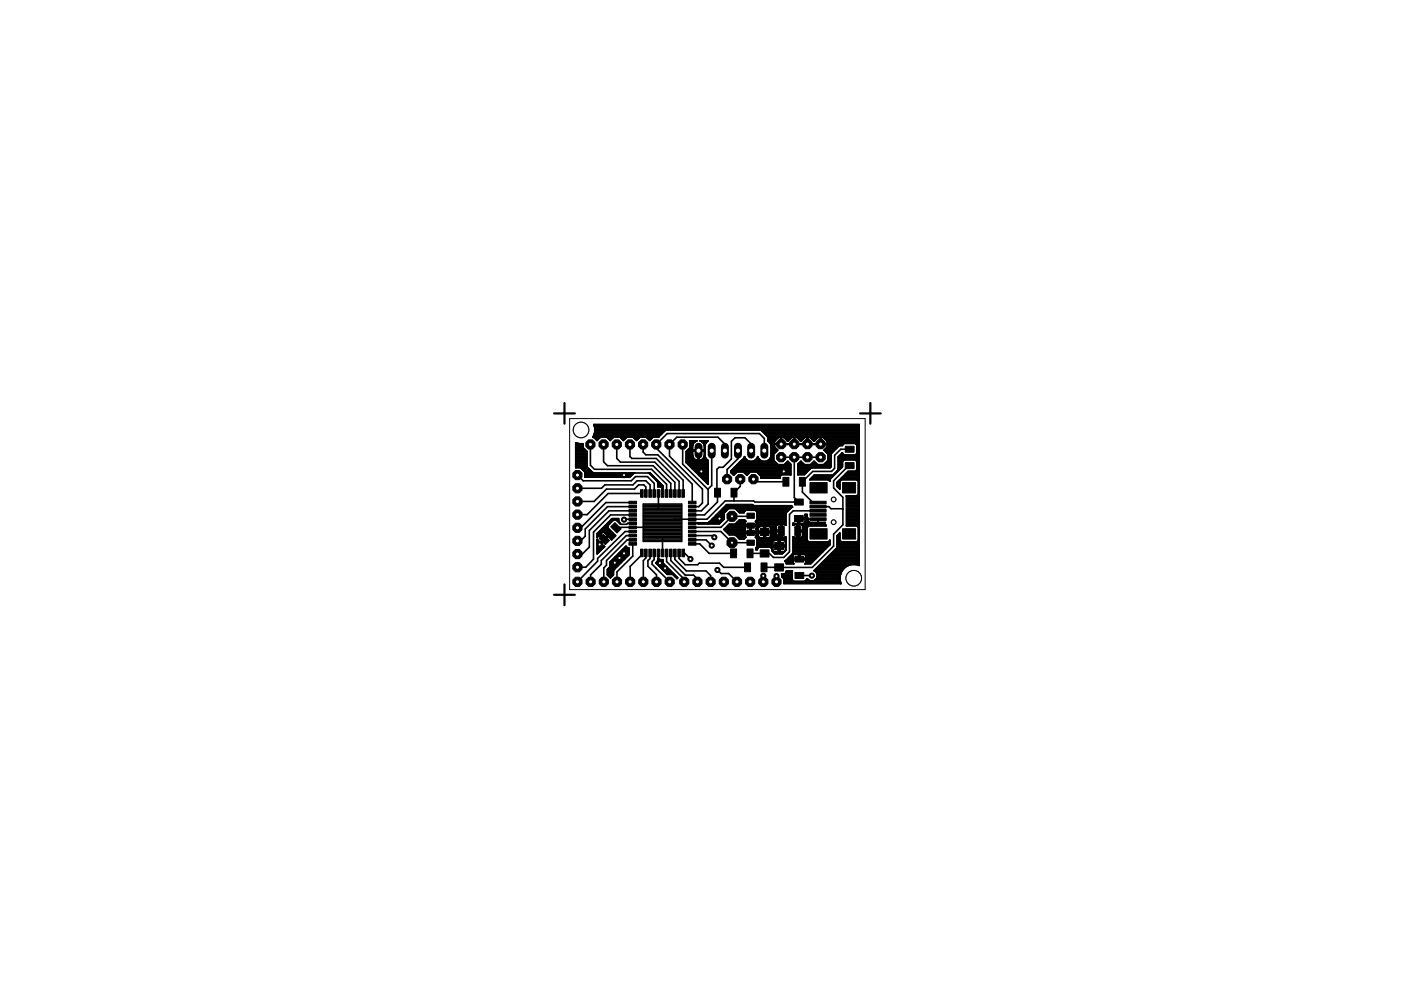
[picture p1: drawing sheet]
<svg xmlns="http://www.w3.org/2000/svg" width="297mm" height="210mm" viewBox="0 0 297 210" stroke-linecap="round" stroke-linejoin="round" font-family="sans-serif">
<g fill="#000" stroke="#000" stroke-width=".21">
<path d="M179.2 98.1h1.9v1.3h-1.9zM179.2 94.6h1.9v1.3h-1.9zM127 114.2l.9-.9 1.3 1.3-.9 .9zM129.5 111.7l.9-.9 1.3 1.3-.9 .9zM133.3 115h1.7v.6h-1.7zM133.3 114.2h1.7v.5h-1.7zM133.3 113.3h1.7v.5h-1.7zM133.3 112.4h1.7v.6h-1.7zM133.3 111.5h1.7v.6h-1.7zM133.3 110.7h1.7v.5h-1.7zM133.3 109.8h1.7v.6h-1.7zM133.3 108.9h1.7v.6h-1.7z"/>
<path d="M133.3 108h1.7v.6h-1.7zM133.3 107.1h1.7v.6h-1.7zM133.3 106.3h1.7v.5h-1.7zM135.8 116.4h.6v1.6h-.6zM135.8 103.8h.6v1.6h-.6zM136.7 116.4h.5v1.6h-.5zM136.7 103.8h.5v1.6h-.5zM137.6 116.4h.5v1.6h-.5zM137.6 103.8h.5v1.6h-.5zM138.4 116.4h.6v1.6h-.6zM138.4 103.8h.6v1.6h-.6zM139.3 116.4h.6v1.6h-.6z"/>
<path d="M139.3 103.8h.6v1.6h-.6zM140.2 116.4h.5v1.6h-.5zM140.2 103.8h.5v1.6h-.5zM141.1 116.4h.5v1.6h-.5zM141.1 103.8h.5v1.6h-.5zM141.9 116.4h.6v1.6h-.6zM141.9 103.8h.6v1.6h-.6zM142.8 116.4h.6v1.6h-.6zM142.8 103.8h.6v1.6h-.6zM143.7 116.4h.6v1.6h-.6zM143.7 103.8h.6v1.6h-.6zM144.6 116.4h.5v1.6h-.5z"/>
<path d="M144.6 103.8h.5v1.6h-.5zM146 106.3h1.6v.5h-1.6zM146 107.1h1.6v.6h-1.6zM146 108h1.6v.6h-1.6zM146 108.9h1.6v.6h-1.6zM146 109.8h1.6v.6h-1.6zM146 110.7h1.6v.5h-1.6zM146 111.5h1.6v.6h-1.6zM146 112.4h1.6v.6h-1.6zM146 113.3h1.6v.5h-1.6zM146 114.2h1.6v.5h-1.6zM146 115h1.6v.6h-1.6z"/>
<path d="M151.5 103.5h1.3v1.9h-1.3zM154.9 116.4h1.3v1.9h-1.3zM155 103.5h1.3v1.9h-1.3zM157.9 119.4h1.2v1.8h-1.2zM158.4 112.4h1.5v1.1h-1.5zM158.4 114.5h1.5v1.1h-1.5zM158.4 110.9h1.5v1.1h-1.5zM158.4 108.8h1.5v1.1h-1.5zM158.4 116.4h1.3v1.9h-1.3zM161.2 112h1.8v1.6h-1.8zM161.2 116.6h1.8v1.5h-1.8zM161.4 119.4h1.2v1.8h-1.2z"/>
<path d="M164.3 115h1.8v1.5h-1.8zM164.3 119.5h1.8v1.6h-1.8zM165 111.7h1.3v1.8h-1.3zM166 101.2h1.3v1.9h-1.3zM168.4 105.8h1.9v1.3h-1.9zM168.4 109.3h1.9v1.3h-1.9zM168.5 111.7h1.3v1.8h-1.3zM168.6 117.9h1.8v1.3h-1.8zM169.5 101.2h1.3v1.9h-1.3zM171.7 112.1h3.7v2.2h-3.7zM171.7 102.3h3.7v2.2h-3.7zM171.7 106.3h3.5v.5h-3.5z"/>
<path d="M171.7 107.1h3.5v.6h-3.5zM171.7 108h3.5v.6h-3.5zM171.7 108.9h3.5v.6h-3.5zM171.7 109.8h3.5v.5h-3.5zM178.6 112.1h2.8v2.2h-2.8zM178.6 102.3h2.8v2.2h-2.8zM168.6 121.4h1.8v1.3h-1.8z"/>
<circle cx="155.2" cy="115.1" r="1.15"/>
</g>
<g fill="none" stroke="#000" stroke-width=".34">
<path d="M122.1 93.9l1.5 .2v.8l.8 .8v3.1M122.1 93.9v5.2h1l.9 1v1.1h9.5l1.1-.9M122.1 93.9h.1M122.1 99.1h2.4M122.1 98.8h2.3M122.1 98.5h2.3M122.1 98.2h2.3M122.1 97.9h2.3M122.1 97.6h2.3M122.1 97.3h2.3M122.1 97h2.3M122.1 96.7h2.3"/>
<path d="M122.1 96.4h2.3M122.1 96.1h2.3M122.1 95.8h2.3M122.1 95.5h2.1M122.1 95.2h1.8M122.1 94.9h1.5M122.1 94.6h1.5M122.1 94.3h1.5M122.1 94h.5M123.3 99.4h1.5M123.6 99.7h1.5M123.9 100h1.5"/>
<path d="M124.4 98.8l.1 .3M124.5 99.1l.9 .8M125.2 94.2v4.4l.8 .9h12.2l3.1 3.2v1.9M125.4 99.9l.5 .4M125.8 92.5h13.9M125.9 90a2.8 2.8 0 0 1-.2 2.6l.9 .8 .7-.8h1.3l.8 .8 .7-.8h1.3l.8 .8 .7-.8h1.3l.8 .8 .7-.8h1.3l.8 .8 .7-.8h1.1l1.7-1.5h19.9l1.5 1.4M125.9 90h.1M125.9 90h56.3v29.9M125.9 92.2h14.2M126 90.1h56.2M126 92.8h1.1M126 91.9h14.4"/>
<path d="M126 90.4h56.2M126.1 91.6h14.6M126.1 90.7h56.1M126.1 91.3h14.8M126.1 91h56.1M126.3 93.1h.5M128 94.2v3.7l.8 .8h9.7l3.7 3.8v2.1M128.8 92.8h1.1M129.1 93.1h.5M130.8 94.2v3l.8 .8h7.2l4.3 4.3v2.3M131.6 92.8h1.1M131.9 93.1h.5"/>
<path d="M133.6 94.2v2.6l.4 .4h5.1l4.9 4.8v2.6M134.4 92.8h1.1M134.7 93.1h.5M136.4 94.2v1.6l.5 .6h2.6l5.3 5.4v2.8M137.2 92.8h1.1M137.5 93.1h.5M144.7 94.2v4.2l5.4 5.4v3.1l-1.4 1.4h-1.9M145.5 97.9h4.6M145.5 97.6h2.2M145.5 97.3h1.7M145.5 97h1.5M145.5 96.7h1.4"/>
<path d="M145.5 96.4h1.3M145.5 96.1h1.3M145.5 95.8h1.3M145.6 98.2h4.5M145.7 95.5h2.3M145.9 98.5h4.2M146 95.2h.8M146.2 98.8h3.9M146.3 94.9h.5M146.3 94.6h.5M146.3 94.3h.6M146.3 94h.7"/>
<path d="M146.3 93.7h1M146.5 99.1h3.6M146.8 94.6v.8h1.2v2.3a1.27 1.27 0 0 1-1.2-1.2v-.8h2.6l-.1 1.2-.7 .7M146.8 99.4h3.3M147.1 99.7h3M147.4 100h2.7M148 97.6h.2M148 97.3h.2M148 97h.2M148 96.7h.2M148 96.4h.2M148 96.1h.2"/>
<path d="M148 95.8h.2M148.2 95.5h1.2M148.5 97.6h1.6M148.9 93.7h.9M149 97.3h.8M149.2 94l-.8-.5h1.7l-.4 .4-.3 .5v2.3l.3 .5 .4 .4v5l-4.6-4.5v-2.4l.8-.8-.1-1.4h1.6a1.24 1.24 0 0 0-1 1.1M149.2 94l.2 .6M149.2 94h.4M149.2 97h.4M149.3 94.3h.2M149.4 96.7h.1M149.4 94.6v.8h-1.2v2.3l.4-.1"/>
<path d="M149.4 96.4h.1M149.4 96.1h.1M149.4 95.8h.1M149.4 95.2h.1M149.4 94.9h.1M149.4 94.6h.1M150.9 95.5v7.4l-.8 .8M153.7 95.5v-1.3l-1.5-1.5h-8.7l-1.6 1.5v2.5l7 7v3l-.8 .7h-1.3M154.9 100h12.7M155.1 99.7h12.5M155.4 99.4h12.2M155.7 99.1h11.9"/>
<path d="M156 98.8h11.6M156.3 98.5h8.6M156.5 95.5v1.7l-2.3 2.3v2.1M156.6 98.2h8M156.9 97.9h7.4M157.3 97.6h1.1M157.6 97.3h.5M157.8 97h.1M159.3 95.5v-1.4l-1.4-1.3h-2l-.8 .8v3.7l-1.8 1.8h-.9l-.4 .4 .1 6.9-2.7 2.8h-2.6M160.1 97.6h1.1M160.4 97.3h.5M160.6 97h.1"/>
<path d="M161.5 91.3h20.7M161.8 91.6h20.4M162.1 95.5v-2.5l-1.1-1.1h-19.5l-2.4 2.3v.8l7.7 7.6v4M162.1 91.9h20.1M162.4 92.2h19.8M162.7 92.5l.1 .3M162.7 92.5h19.5M162.8 93.5l.5 .4 .2 .5v2.3a1.48 1.48 0 0 1-1.4 1.2 1.48 1.48 0 0 1-1.4-1.1 1.46 1.46 0 0 1-1.4 1.1 1.46 1.46 0 0 1-1.4-1.1l-.2 .4-2.8 2.7v.2l.7 .7 .7-.8h1.3l.7 .8 .8-.8h1.3l.9 .9v.5h4.1v-.4l.4-.4M162.8 92.8v.7M162.8 93.4h1.5M162.8 93.1h1.8M162.8 92.8h2.1"/>
<path d="M162.9 97.6h1.1M163.1 93.7h1.1M163.2 97.3h.8M163.3 94h.9M163.4 97h.6M163.5 94.3h.7M163.5 96.7h.5M163.5 96.4h.5M163.5 96.1h.7M163.5 95.8h1M163.5 95.5h1.3M163.5 95.2h1.2"/>
<path d="M163.5 94.9h.9M163.5 94.6h.7M164 97.6v-1.3l.9-.9-.7-.7v-.5h1.4v-1.5h-.6l-.8 .9v.5h11.2v-.5l-.8-.9h-.5v1.5h1.3v.5l-.7 .7 .9 .9v1.3M164 97.6l1 .9h1.3l.7-.7 .6 .6v2.3l-.1-.1M165.6 93.4h.1M165.6 94h.1M165.6 93.7h.1M165.6 93.1h.1M165.6 92.8h.1M165.6 94.2h8.4M165.6 96.9h8.4M165.7 94.2v-1.5h.5l.8 .9 .8-.9h.6v1.5"/>
<path d="M166.3 92.8h1.4M166.3 98.5h1.3M166.6 93.1h.8M166.6 98.2h.8M166.9 93.4h.2M166.9 97.9h.2M168.4 93.4h.1M168.4 94h.1M168.4 93.7h.1M168.4 93.1h.1M168.4 92.8h.1M168.4 96.9v8.6l1 .9h-9.4l-.2-.2h-6l-3.9 3.9h-13.5"/>
<path d="M168.5 94.2v-1.5h.5l.8 .9 .8-.9h.6v1.5M169.1 92.8h1.4M169.2 100h2M169.2 99.7h2.3M169.2 99.4h2.6M169.2 99.1h6.9M169.2 98.8h7M169.2 98.5h1.3M169.4 93.1h.8M169.4 98.2h.8M169.7 93.4h.2M169.7 97.9h.2"/>
<path d="M171.2 93.4h.1M171.2 94h.1M171.2 93.7h.1M171.2 93.1h.1M171.2 92.8h.1M171.3 94.2v-1.5h.5l.8 .9 .8-.9h.5v1.5M171.9 92.8h1.4M171.9 98.5h1.4M172.2 93.1h.8M172.2 98.2h.8M172.5 93.4h.2M172.5 97.9h.2"/>
<path d="M173.9 93.4h.2M173.9 94h.2M173.9 93.7h.2M173.9 93.1h.2M173.9 92.8h.2M174.7 92.8h7.5M174.7 98.5h1.5M174.8 95.5h2.1M175 95.2h2.2M175 93.1h7.2M175 98.2h1.2M175.1 95.8h1.5"/>
<path d="M175.3 94.9h2.2M175.3 93.4h6.9M175.3 97.9h.9M175.4 96.1h.9M175.4 94.6h2.4M175.4 94.3h3.2M175.4 94h3.5M175.4 93.7h6.8M175.6 97.6l-1 .9h-1.3l-.7-.7-.7 .7h-1.4l-.7-.7-.6 .6v2.2M175.6 97.6h.6M175.6 97.3h.6M175.6 97h.6"/>
<path d="M175.6 96.7h.6M175.6 96.4h.6M176.2 96.4v2.6l-.2 .2h-3.8l-1.6 1.4M176.3 96.1l1.5-1.5 .8-.1 .4-.5h2.3l.4 .4v1.7M176.3 96.1l-.1 .3M177.4 100h.2M177.6 99.7h.3M177.7 99.4h.5M177.7 99.1h.8M177.7 98.8h.9M177.7 98.5h.9M177.7 98.2h.9"/>
<path d="M177.7 97.9h.9M177.7 97.6h1.1M177.7 97.3h4.5M177.7 97h4.5M177.9 96.7h4.3M178.2 96.4h.7M178.5 96.1h.1M178.6 96.1v-.1l-.9 .9v2.5l-1 1.2-.3 .1h-3.7l-1 1h3.9l.4 .3v-.2M178.6 96.1l.4 .4h2.3l.4-.4M180.1 95.2h-1.8l-1.3 1.3v2.8l-.7 .6h-4l-2.2 2.3v2.1l2.2 2.3h1.1M180.1 98.7h-.2l-3.2 3.2v1.6l2 2v5.8l-2 1.9v2.6l-4.5 4.5h-10.2M181.3 100l.4-.4v-1.7l-.4-.4h-2.3l-.4 .4v1.1l-2.5 2.5-.1 .3"/>
<path d="M181.4 94h.8M181.4 96.4h.8M181.4 97.6h.8M181.6 99.7h.6M181.7 94.3h.5M181.7 99.4h.5M181.7 99.1h.5M181.7 98.8h.5M181.7 98.5h.5M181.7 98.2h.5M181.7 97.9h.5M181.7 96.1h.5"/>
<path d="M181.7 95.8h.5M181.7 95.5h.5M181.7 95.2h.5M181.7 94.9h.5M181.7 94.6h.5M182.2 100h-2.4l-2.3 2.3v.8l.6 .6v-1.6M122.4 100.7h.1M122.4 103.5h5.1l.7-.7h6l.9-.9h1.8l.9 .9v1.8M122.4 100.7l1.2 1.2h10.3l.8-.9h2.6l1.4 1.5v2.1M124 100.3h13.8l2.7 2.7v.4l-1-.2-.1-1.2-1.9-1.7M124 100.6h10.1M124 100.9h9.8"/>
<path d="M126.6 117h.5M126.6 113.4h.7M126.6 117.3h.2M126.6 116.7h.8M126.6 116.4h1.1M126.6 116.1h1.4M126.6 115.8h1.4M126.6 115.5h1.1M126.6 115.2h.9M126.6 114.9h.5M126.6 114.6h.2M126.6 113.7h.3"/>
<path d="M126.7 113.1h.7M127 112.8h2.7M127.2 113.7h.4M127.3 112.5h2.1M127.4 114.9h.4M127.5 114h.4M127.6 112.2h1.5M127.7 114.6h.4M127.8 114.3h.2M127.8 112.8l-.5 .5 1 1.1 .7-.7 .6 .7M127.8 111.9h1.1M127.9 114.4l-.6 .6-.7-.7v3.1l1.6-1.5"/>
<path d="M127.9 114.4l.2 .2M128 112.8l.8 .7-.9 .9M128.1 114.6l-.6 .6 .7 .7M128.1 111.6h.8M128.2 115.9h.1M128.2 114.3h.2M128.3 114h.4M128.4 113.1h1.6M128.4 111.3h.6M128.6 113.7h1.8M128.7 113.4h1.6M128.7 111h.6"/>
<path d="M129 110.7h.6M129.2 114h.9M129.3 110.4h.6M129.3 119.7h2M129.3 120h1.7M129.3 119.4h2.3M129.5 119h2.4M129.5 114.3h.3M129.6 110.1h1.5M129.6 114.4h.1M129.8 118.7h2.4M130.1 118.4h2.4"/>
<path d="M130.1 110.2l-1.2 1.2v.6l1.6 1.6-.9 .8M130.4 118.2h2.4M130.6 110.2l.9 .8-.2-.2M130.7 117.9h2.4M130.9 110.4h.2M131 117.6h2.4M131.1 110.4v-.4h-1.3l-3.2 3.1v.9l.4-.5 .9 .9M131.1 110.4l.2 .4M131.1 110.7h.2M131.3 117.3h2.1M131.3 110.8l-.5-.6h-.9l-2.5 2.5v.9l.7 .9-1 .9M131.3 110.8l.4 .4h1.2l.2-.3h1.1"/>
<path d="M131.4 111h.1M131.6 117h1.8M131.9 116.7h1.5M132.2 116.4h1.2M132.3 117.3l-2 2M132.5 116.1h.4M133.4 117.6v-1.4h-.3l-.4-.4-3.4 3.4v.8l-.5 .7v1.2l.6 .6 .6-.6v-.8M133.4 117.6l-3.2 3.2-.2 .3M133.6 100.3l-.4 .4h-.9M134.2 106.6h-5.7l-5.4 5.3h-.7M134.2 109.2h-4.7l-3.7 3.6v5.7l-1.6 1.8h-1.8M134.2 107.4h-5.4l-4.7 4.8v1.5l-1 1h-.7"/>
<path d="M134.2 108.3h-5.1l-4.2 4.2v3.5l-1.4 1.5h-1.1M134.2 110.1l-1.9 .1M134.2 113.6h-1.4l-5.3 5.3v.7l-2.3 2.3v1.5M134.2 112.7h-1.7l-5.8 5.7v.6l-4.3 4.4M134.2 115.3v2.6l-3.4 3.3v2.2M134.2 114.5h-1.2l-4.4 4.4v.9l-.6 .6v3M136.1 104.6h-7.2l-4.4 4.5h-2.1M136.1 117.2v.4l-2.5 2.5v3.3M136.4 107.4h8.1M136.4 112.8h8.1M136.4 114h8.1M136.4 113.1h8.1"/>
<path d="M136.4 111.3h8.1M136.4 114.3h8.1M136.4 113.4h8.1M136.4 114.6h8.1M136.4 113.7h8.1M136.4 112.5h8.1M136.4 112.2h8.1M136.4 111.9h8.1M136.4 111.6h8.1M136.4 111h8.1M136.4 110.7h8.1M136.4 110.4h8.1"/>
<path d="M136.4 109.8h8.1M136.4 109.5h8.1M136.4 109.2h8.1M136.4 108.9h8.1M136.4 108.6h8.1M136.4 108.3h8.1M136.4 108h8.1M136.4 107.7h8.1M136.4 107.1h8.1M136.4 106.9h8.1v7.9h-8.1zM136.9 117.2v1.1l-.5 .6v4.5M136.9 104.6v-1.3l-.4-.5h-1.1l-.9 .9h-5.9l-2.6 2.6h-3.6"/>
<path d="M137.1 111.8l-6.5 .1M137.7 100.3l2.8 2.7v1.6M137.8 117.2v1.2l-.4 .5v1.2l1.8 1.8v1.5M137.9 100.6h.2M138.2 100.9h.2M138.5 101.2h.2M138.7 117.2v1.4l-.4 .5v.5l3.7 3.8M138.8 101.5h.2M139.1 119.4l.3-.3 .1-.6 1 .2 .2 .8 3 3-.2 .2-.9-.9M139.1 119.4l2.4 2.4M139.1 119.4h1.5M139.1 101.8h.2"/>
<path d="M139.4 119h1.1M139.4 102.1h.2M139.4 119.7h1.4M139.5 118.7h1M139.5 103h1M139.5 102.7h.7M139.5 102.4h.4M139.6 104.6v3.1M139.6 117.2v2.1l.3 .1 .8 1 .3 .1M139.6 118.3v.1M139.6 118.4h.1M139.7 120h1.4"/>
<path d="M140.2 103.3h.3M140.5 114.2v3M140.5 103.5v.1M141.3 117.2v1.9l3.8 3.7v.6M142.2 117.2v1.7l3.1 3h1.7l.9 .9v.6M142.9 110.1h.1M143.1 117.2v1.4l2.4 2.5h4.2l1 .9v1.4M144 117.2v1.2l1.3 1.3h2.6l.4-.3h4.2l.9 .9h5.1M144.8 117.2h.3l1.3 1.3M146.8 115.3h1.6l1.9 2h5.2M146.8 112.7h6l2.4 2.4h4M146.8 114.5h2.9l1.2 1.2"/>
<path d="M146.8 113.6h4.3l.3 .3M147.7 100.3h2.4M147.8 110.9l.1 .1M148 100.6h2.1M148 111h4.5M148.3 100.9h1.8M148.6 101.2h1.5M148.9 101.5h1.2M149.2 101.8h.9M149.5 102.1h.6M149.8 102.4h.3M150.4 110.7h2.4"/>
<path d="M150.7 110.4h2.4M151 110.1h2.4M151.3 109.8h2.2M151.6 109.5h1.9M151.8 109.2h1.7M152.1 108.9h1.4M152.5 108.6h1.2M152.5 110l-.8 .9h-4.9M152.8 108.3h1.2M153.1 108h1.2M153.4 107.7h14.2M153.6 112.2h4.4"/>
<path d="M153.6 107.4h14.3M153.7 112.5h4.2M153.9 111.9h4M153.9 107.1h5.7M154 112.8h3.9M154.2 111.6h3.7M154.5 111.3h4.5v1.8h-4.7M155.1 100.3h.9M155.4 100.6h.3M155.9 113.4l.9 .9h1M156 111h1.9M156.1 108h11.2"/>
<path d="M156.2 113.7h1.7M156.3 110.7h1.6M156.4 108.3h1.6M156.5 114h1.5M156.6 110.4h1.4M156.7 108.6h1.1M157 101.6v1.5l-1.4 1.4v1.7M157.8 114.3h.1M157.9 100.3h.9M157.9 113.1v.6M157.9 110.7l.2-.2-.3-.3h-1l-.9 .9h-1.3l-1.1 1.2 1.1 1.1h3.3M157.9 110.7v.6"/>
<path d="M157.9 113.7l.2 .2-.3 .4M158 112.2l-.1-.7h2.5l-.1 .7M158 112.2l-.1 .7h2.5l-.1-.7M158.2 100.6h.3M159 112.8h.3M159 112.5h.3M159 112.2h.3M159 111.9h.3M159 111.6h.3M159.2 111.4v1.6h4.3v.7l-.3 .3M159.2 109.3l-.2 .2h-3.8l-2.4 2.3h-6M159.7 101.6l.6 .6h6.3"/>
<path d="M160.2 110.5h.1M160.2 110.5l.1 .2M160.3 116.4h.3M160.3 114h.7M160.3 110.4h6.3M160.3 112.2h.4M160.3 113.7l-.1 .2 .3 .4M160.3 110.7l.1 .6M160.3 116.1h.5M160.3 113.7h.4M160.3 110.7h6.3M160.3 108.3h6.7"/>
<path d="M160.4 112.8h1.5M160.4 113.1l-.1 .6M160.4 113.4h.3M160.4 112.5h.3M160.4 111.9h.4M160.4 111.6h.7M160.4 111h6.2M160.5 110.1h6.1M160.5 114.3v1.6l-.2 .3v.3h.3v-.2l.3-.3h2.4l.4 .3v.5l.6 .6h1.6l.5-.5-2.2 .1-.4-.4v-.7h2.8l-.1 .9 .1-.1M160.5 114.3h6.1M160.5 115.8h4.5M160.5 115.5h3.3"/>
<path d="M160.5 115.2h3.3M160.5 114.9h3.3M160.5 114.6h3.6M160.5 109.8h6.1M160.5 109.5h6.1M160.5 109.2h6.1M160.5 108.9h6.1M160.5 108.6h6.3M160.7 100.3h6.9M160.7 113l.1 .9 .3 .1h.8v-2.4h-.8l-.3 .3-.1 .7h2.8v-.6l-.2-.3-1-.1v2.4h.9M161 100.6h6.6M161.3 100.9h4.2"/>
<path d="M161.3 101.2h4.1M161.9 114h.4M161.9 113.1h.4M161.9 113.4h.4M161.9 113.7h.4M161.9 112.5h.4M161.9 112.2h.4M161.9 111.9h.4M161.9 111.6h.4M162.1 117.3h.1M163.1 111.6h1.5M163.2 114h3.4"/>
<path d="M163.4 116.1h.4M163.5 113.7h1.1M163.5 111.9h1.1M163.5 113.1h1.1M163.5 113.4h1.1M163.5 112.5h2M163.5 112.2h1.1M163.7 116.7h.1M163.7 116.4h.1M163.9 117h.2M164.1 114.6l-.3 .4v.6h2.8l-.1-.8-.3-.2h-.8v2.4M164.1 114.6h.9v2.4"/>
<path d="M164.1 117.3h1.9M164.2 112.8l1 1v2M164.6 112.8h-2.5l-.2 .2M164.6 113.7v-1h1.2v1.3M164.6 113.7l.4 .3M164.7 111.3l-.1 .3v.8h1.2v-1.2l.7 .1M164.7 111.3l.8-.1v2.8M164.7 111.3h-5.4v1.8h1.4M165 116.7h.4M165 116.4h.4M165 116.1h.4M165 115.5h.4"/>
<path d="M165 115.2h.4M165 114.9h.4M165 114.6h.4M165.4 115.8h1.2M165.5 112.8h.3M165.5 113.1h.3M165.5 111.3h.3M165.5 113.4h.3M165.5 113.7h.3M165.5 112.2h.3M165.5 111.9h.3M165.5 111.6h.3"/>
<path d="M166.3 117h.1M166.3 114.6h.3M166.3 114l.3-.2v2.9M166.5 119h1.6M166.5 111.3h.1M166.6 116.7h.1M166.6 116.4h.1M166.6 116.1h.1M166.6 115.5h.1M166.6 115.2h.1M166.6 114.9h.1M166.6 108.9l-.1 2.4"/>
<path d="M166.7 108.6l-.1 .3M166.7 119.4h1.4M166.7 118.7h1.4M166.9 108.4h.1M167 118.4h2.3M167.3 118.2h.8M167.5 107.9h.1M167.5 107.9l-.8 .7M167.6 117.9h.5M167.9 117.6h.4M168 107.5h.1M168 107.5l-.5 .4"/>
<path d="M168 107.5l-.2-.3h-7.9l-.4-.2h-5.4l-3.8 3.7-2.3 .1v.2h4.5l1-1v-1.2l1-1h1.4l.9 .9h1l.3-.5h2.1l.3 .3v1.7l-.3 .3M168.1 117.9v.5h2.8v-.5M168.1 117.3h6.1M168.2 114h2.9M168.2 117h6.3M168.2 111.3h.1M168.2 114.3h2.9M168.2 116.7h6.6M168.2 116.4h6.8M168.2 116.1h7.1M168.2 115.8h7.4M168.2 115.5h7.7"/>
<path d="M168.2 115.2h7.8M168.2 114.9h3.2M168.2 114.6h3M168.2 111h.2M168.2 111.3l.8-.1v1.2h1.2v-.8l-.2-.3M168.3 117.6l-.2 .3M169 112.8h.3M169 113.1h.3M169 111.3h.3M169 113.4h.3M169 113.7h.3M169 112.2h.3"/>
<path d="M169 111.9h.3M169 111.6h.3M169.2 100.3h1.7M169.2 100.6h1.4M169.2 111h.3M169.2 110.7h.3M169.2 110.4h.3M169.3 112.5h1.8M169.3 117.5l-1 .1M169.3 118.2h.3M169.3 117.9h.3M169.3 117.6h.3"/>
<path d="M169.5 110.1l-.1-.2-.1 8.8h-1.2v.6l.2 .2h-1.6v-.2l-.3-.3 1.6-1.6 .2-.3v-3.3l.2 .2M169.5 109.8h1.7M169.6 118.4h3.4M170 111.3l-.7-.1v2.8M170 111.3h5M170.2 113.7v-1h-1.2v1.3M170.2 113.7l-.4 .3M170.2 113.7h.9M170.2 112.8h.9M170.2 113.1h.9M170.2 113.4h.9M170.2 112.2h.9"/>
<path d="M170.2 111.9h.9M170.2 111.6h1.2M170.4 111h4.6M170.7 117.6l.2 .3M170.7 117.6h3.2M170.7 110.7h.8M170.7 109.2h.4M170.8 109.3v.5h-1.3v1.2h.9l.3-.3M170.8 110.1l-.1 .6M170.8 109.3l-.1-.2h.4v.6l.3 1M170.8 110.4h.5M170.8 109.5h.3"/>
<path d="M170.8 119.4h1.3M170.9 119h1.5M170.9 118.7h1.8M170.9 118.2h2.3M170.9 117.9h2.6M171.4 110.7l3.6 .1 .1 .7h-3.6l-.4 .3v2.8l.4 .3h4.1l.4-.3v.9l-4.1 4h-1.2l.1-.2 .1-.6h-1.3v-1.2l1.1 .1M171.5 110.1h.1M171.9 101.5h4.2M172.2 101.2h4.2M172.5 100.9h4.2M173.4 107.4h2.3l.5 .5 2.5 .1M173.4 108.3h-5.2l-.8 .8v7.9l-1.2 1.2h-2.2l-.9-.9h-4.1"/>
<path d="M173.4 110.1v.7M173.4 110.7h.1M173.4 110.4h.1M173.5 110.1h-4.3v.9l-1-.1v.4M173.7 120h6M174 119.7h8.2M174.3 119.4h7.9M174.6 119h7.6M174.9 118.7h7.3M175.2 118.4h7M175.5 118.2h6.7M175.6 114.9h.4"/>
<path d="M175.7 101.8h.3M175.7 117.9h6.5M175.9 114.6h.1M176 117.6h6.2M176.3 117.3h5.9M176.6 117h5.6M176.8 100.6h.2M177 116.7h5.2M177.1 100.3h.2M177.2 116.4h5M177.5 116.1h4.7M177.5 114h.6"/>
<path d="M177.5 114.3h.6M177.5 115.8h4.7M177.5 115.5h4.7M177.5 115.2h4.7M177.5 114.9h.9M177.5 114.6h.6M177.5 113.7h.6M177.5 103h.6M177.5 102.7h.6M177.5 102.4h.6M177.6 103.3h.5M177.7 113.4h.4"/>
<path d="M177.7 102.1h.4M177.9 103.5h.2M178 113.1h.1M178 101.8h.4M178.1 102.1l.3-.4h3.3l.3 .4M178.3 101.5h3.9M178.6 101.2h3.6M178.9 100.9h3.3M179.2 100.6h3M179.5 106.5h2.7M179.5 107.4h2.7M179.5 110.1h2.7"/>
<path d="M179.5 100.3h2.7M179.5 111.3h2.7M179.5 111h2.7M179.5 110.7h2.7M179.5 110.4h2.7M179.5 109.8h2.7M179.5 109.5h2.7M179.5 109.2h2.7M179.5 108.9h2.7M179.5 108.6h2.7M179.5 108.3h2.7M179.5 108h2.7"/>
<path d="M179.5 107.7h2.7M179.5 107.1h2.7M179.5 106.8h2.7M179.5 106.2h2.7M179.5 105.9h2.7M179.5 105.6h2.7M179.5 105.3h2.7M180.6 119.7a2.99 2.99 0 0 0-2.3 1.8M181.4 119.7l.8 .2M181.7 114.9h.5M181.7 101.8h.5M181.7 105.1h.5"/>
<path d="M181.8 111.6h.4M182 114.6h.2M182 112.8h.2M182 102.1v2.7l-.3 .3h-2.3l.1 6.4h2.2l.3 .3v2.8l-.3 .3h-3.3l-.3-.3v-1.6l-.6 .6-.1 2.6-4.8 4.8a1.16 1.16 0 0 1 .7 1.2 1.16 1.16 0 0 1-1 1M182 114h.2M182 113.1h.2M182 114.3h.2M182 113.4h.2M182 113.7h.2M182 112.5h.2M182 112.2h.2M182 111.9h.2"/>
<path d="M182 104.8h.2M182 104.5h.2M182 104.2h.2M182 103.9h.2M182 103.5h.2M182 103.3h.2M182 103h.2M182 102.7h.2M182 102.4h.2M182 102.1h.2M182.2 119.9h.1M128.8 121.1h1.2"/>
<path d="M128.8 121.7h1.2M128.8 121.4h1.2M128.8 120.8h1.3M128.9 122h1M129 120.5h1.4M129.2 122.3h.4M129.3 120.2h1.4M140 120.2h1.4M140.3 120.5h1.4M140.6 120.8h1.4M140.9 121.1h1.4M141.2 121.4h1.4"/>
<path d="M141.5 121.7h1.4M142.9 122h.3M143.2 122.3h.3M143.5 122.6h.1M152.1 120.8l.8 .8h1.6l1.8 1.8M164.6 123.4h.1M165.7 121.7h2.2M165.8 122h2.1M165.8 122.3h2.1M166.1 122.6h1.8M166.2 123.2h2.1M166.2 123.5h12"/>
<path d="M166.2 122.9h1.7M166.6 121.4h1.3M167.9 122.9l.1-1.8h-1.3v.2l-.3 .4h-.7l.1 .6 .4 .4v1h12.1M167.9 122.9l.4 .4h2.4l.3-.5h.2l.7 .4M169.5 122h2.6M170.7 123.2h7.5M171 122.9h.3M172.8 120.8h5.8M172.9 121.1h5.6M172.9 122.9h5.2M173.1 120.5h5.8M173.1 121.4h5.2"/>
<path d="M173.1 122.6h5M173.2 121.7h5M173.2 122.3h4.9M173.3 122h4.8M173.4 120.2h5.8M178.3 121.5l-.2 .7 .2 1.5M178.3 123.7h.1"/>
</g>
<path d="M161.8 122.1v1.3M164.6 122.2v1.2" fill="none" stroke="#000" stroke-width=".91"/>
<circle cx="155.2" cy="115.1" r=".34" fill="#fff" stroke="#000" stroke-width=".21"/>
<circle cx="155.2" cy="109.5" r="1.15" fill="#000" stroke="#000" stroke-width=".21"/>
<circle cx="155.2" cy="109.5" r=".34" fill="#fff" stroke="#000" stroke-width=".21"/>
<circle cx="122.4" cy="120.3" r="1.05" fill="#000" stroke="#000" stroke-width=".21"/>
<circle cx="122.4" cy="120.3" r=".44" fill="#fff" stroke="#000" stroke-width=".21"/>
<circle cx="122.4" cy="117.5" r="1.05" fill="#000" stroke="#000" stroke-width=".21"/>
<circle cx="122.4" cy="117.5" r=".44" fill="#fff" stroke="#000" stroke-width=".21"/>
<circle cx="122.4" cy="114.7" r="1.05" fill="#000" stroke="#000" stroke-width=".21"/>
<circle cx="122.4" cy="114.7" r=".44" fill="#fff" stroke="#000" stroke-width=".21"/>
<circle cx="122.4" cy="111.9" r="1.05" fill="#000" stroke="#000" stroke-width=".21"/>
<circle cx="122.4" cy="111.9" r=".44" fill="#fff" stroke="#000" stroke-width=".21"/>
<circle cx="122.4" cy="109.1" r="1.05" fill="#000" stroke="#000" stroke-width=".21"/>
<circle cx="122.4" cy="109.1" r=".44" fill="#fff" stroke="#000" stroke-width=".21"/>
<circle cx="122.4" cy="106.3" r="1.05" fill="#000" stroke="#000" stroke-width=".21"/>
<circle cx="122.4" cy="106.3" r=".44" fill="#fff" stroke="#000" stroke-width=".21"/>
<circle cx="122.4" cy="103.5" r="1.05" fill="#000" stroke="#000" stroke-width=".21"/>
<circle cx="122.4" cy="103.5" r=".44" fill="#fff" stroke="#000" stroke-width=".21"/>
<circle cx="122.4" cy="100.7" r="1.05" fill="#000" stroke="#000" stroke-width=".21"/>
<circle cx="122.4" cy="100.7" r=".44" fill="#fff" stroke="#000" stroke-width=".21"/>
<circle cx="144.7" cy="94.2" r="1.05" fill="#000" stroke="#000" stroke-width=".21"/>
<circle cx="144.7" cy="94.2" r=".44" fill="#fff" stroke="#000" stroke-width=".21"/>
<circle cx="141.9" cy="94.2" r="1.05" fill="#000" stroke="#000" stroke-width=".21"/>
<circle cx="141.9" cy="94.2" r=".44" fill="#fff" stroke="#000" stroke-width=".21"/>
<circle cx="139.1" cy="94.2" r="1.05" fill="#000" stroke="#000" stroke-width=".21"/>
<circle cx="139.1" cy="94.2" r=".44" fill="#fff" stroke="#000" stroke-width=".21"/>
<circle cx="136.4" cy="94.2" r="1.05" fill="#000" stroke="#000" stroke-width=".21"/>
<circle cx="136.4" cy="94.2" r=".44" fill="#fff" stroke="#000" stroke-width=".21"/>
<circle cx="133.6" cy="94.2" r="1.05" fill="#000" stroke="#000" stroke-width=".21"/>
<circle cx="133.6" cy="94.2" r=".44" fill="#fff" stroke="#000" stroke-width=".21"/>
<circle cx="130.8" cy="94.2" r="1.05" fill="#000" stroke="#000" stroke-width=".21"/>
<circle cx="130.8" cy="94.2" r=".44" fill="#fff" stroke="#000" stroke-width=".21"/>
<circle cx="128" cy="94.2" r="1.05" fill="#000" stroke="#000" stroke-width=".21"/>
<circle cx="128" cy="94.2" r=".44" fill="#fff" stroke="#000" stroke-width=".21"/>
<circle cx="125.2" cy="94.2" r="1.05" fill="#000" stroke="#000" stroke-width=".21"/>
<circle cx="125.2" cy="94.2" r=".44" fill="#fff" stroke="#000" stroke-width=".21"/>
<circle cx="142" cy="123.4" r="1.05" fill="#000" stroke="#000" stroke-width=".21"/>
<circle cx="142" cy="123.4" r=".44" fill="#fff" stroke="#000" stroke-width=".21"/>
<circle cx="139.2" cy="123.4" r="1.05" fill="#000" stroke="#000" stroke-width=".21"/>
<circle cx="139.2" cy="123.4" r=".44" fill="#fff" stroke="#000" stroke-width=".21"/>
<circle cx="136.4" cy="123.4" r="1.05" fill="#000" stroke="#000" stroke-width=".21"/>
<circle cx="136.4" cy="123.4" r=".44" fill="#fff" stroke="#000" stroke-width=".21"/>
<circle cx="133.6" cy="123.4" r="1.05" fill="#000" stroke="#000" stroke-width=".21"/>
<circle cx="133.6" cy="123.4" r=".44" fill="#fff" stroke="#000" stroke-width=".21"/>
<circle cx="130.8" cy="123.4" r="1.05" fill="#000" stroke="#000" stroke-width=".21"/>
<circle cx="130.8" cy="123.4" r=".44" fill="#fff" stroke="#000" stroke-width=".21"/>
<circle cx="128" cy="123.4" r="1.05" fill="#000" stroke="#000" stroke-width=".21"/>
<circle cx="128" cy="123.4" r=".44" fill="#fff" stroke="#000" stroke-width=".21"/>
<circle cx="125.2" cy="123.4" r="1.05" fill="#000" stroke="#000" stroke-width=".21"/>
<circle cx="125.2" cy="123.4" r=".44" fill="#fff" stroke="#000" stroke-width=".21"/>
<circle cx="122.4" cy="123.4" r="1.05" fill="#000" stroke="#000" stroke-width=".21"/>
<circle cx="122.4" cy="123.4" r=".44" fill="#fff" stroke="#000" stroke-width=".21"/>
<circle cx="164.6" cy="123.4" r="1.05" fill="#000" stroke="#000" stroke-width=".21"/>
<circle cx="164.6" cy="123.4" r=".44" fill="#fff" stroke="#000" stroke-width=".21"/>
<circle cx="161.8" cy="123.4" r="1.05" fill="#000" stroke="#000" stroke-width=".21"/>
<circle cx="161.8" cy="123.4" r=".44" fill="#fff" stroke="#000" stroke-width=".21"/>
<circle cx="159" cy="123.4" r="1.05" fill="#000" stroke="#000" stroke-width=".21"/>
<circle cx="159" cy="123.4" r=".44" fill="#fff" stroke="#000" stroke-width=".21"/>
<circle cx="156.3" cy="123.4" r="1.05" fill="#000" stroke="#000" stroke-width=".21"/>
<circle cx="156.3" cy="123.4" r=".44" fill="#fff" stroke="#000" stroke-width=".21"/>
<circle cx="153.5" cy="123.4" r="1.05" fill="#000" stroke="#000" stroke-width=".21"/>
<circle cx="153.5" cy="123.4" r=".44" fill="#fff" stroke="#000" stroke-width=".21"/>
<circle cx="150.7" cy="123.4" r="1.05" fill="#000" stroke="#000" stroke-width=".21"/>
<circle cx="150.7" cy="123.4" r=".44" fill="#fff" stroke="#000" stroke-width=".21"/>
<circle cx="147.9" cy="123.4" r="1.05" fill="#000" stroke="#000" stroke-width=".21"/>
<circle cx="147.9" cy="123.4" r=".44" fill="#fff" stroke="#000" stroke-width=".21"/>
<circle cx="145.1" cy="123.4" r="1.05" fill="#000" stroke="#000" stroke-width=".21"/>
<circle cx="145.1" cy="123.4" r=".44" fill="#fff" stroke="#000" stroke-width=".21"/>
<circle cx="174" cy="96.9" r="1.05" fill="#000" stroke="#000" stroke-width=".21"/>
<circle cx="174" cy="96.9" r=".44" fill="#fff" stroke="#000" stroke-width=".21"/>
<circle cx="171.2" cy="96.9" r="1.05" fill="#000" stroke="#000" stroke-width=".21"/>
<circle cx="171.2" cy="96.9" r=".44" fill="#fff" stroke="#000" stroke-width=".21"/>
<circle cx="168.4" cy="96.9" r="1.05" fill="#000" stroke="#000" stroke-width=".21"/>
<circle cx="168.4" cy="96.9" r=".44" fill="#fff" stroke="#000" stroke-width=".21"/>
<circle cx="165.6" cy="96.9" r="1.05" fill="#000" stroke="#000" stroke-width=".21"/>
<circle cx="165.6" cy="96.9" r=".44" fill="#fff" stroke="#000" stroke-width=".21"/>
<circle cx="174" cy="94.2" r="1.05" fill="#000" stroke="#000" stroke-width=".21"/>
<circle cx="174" cy="94.2" r=".44" fill="#fff" stroke="#000" stroke-width=".21"/>
<circle cx="171.2" cy="94.2" r="1.05" fill="#000" stroke="#000" stroke-width=".21"/>
<circle cx="171.2" cy="94.2" r=".44" fill="#fff" stroke="#000" stroke-width=".21"/>
<circle cx="168.4" cy="94.2" r="1.05" fill="#000" stroke="#000" stroke-width=".21"/>
<circle cx="168.4" cy="94.2" r=".44" fill="#fff" stroke="#000" stroke-width=".21"/>
<circle cx="165.6" cy="94.2" r="1.05" fill="#000" stroke="#000" stroke-width=".21"/>
<circle cx="165.6" cy="94.2" r=".44" fill="#fff" stroke="#000" stroke-width=".21"/>
<path d="M148.1 94.7v1.7" fill="none" stroke="#000" stroke-width="1.7"/>
<circle cx="148.1" cy="95.5" r=".55" fill="#fff" stroke="#000" stroke-width=".21"/>
<path d="M150.9 94.7v1.7" fill="none" stroke="#000" stroke-width="1.7"/>
<circle cx="150.9" cy="95.5" r=".55" fill="#fff" stroke="#000" stroke-width=".21"/>
<path d="M153.7 94.7v1.7" fill="none" stroke="#000" stroke-width="1.7"/>
<circle cx="153.7" cy="95.5" r=".55" fill="#fff" stroke="#000" stroke-width=".21"/>
<path d="M156.5 94.7v1.7" fill="none" stroke="#000" stroke-width="1.7"/>
<circle cx="156.5" cy="95.5" r=".55" fill="#fff" stroke="#000" stroke-width=".21"/>
<path d="M159.3 94.7v1.7" fill="none" stroke="#000" stroke-width="1.7"/>
<circle cx="159.3" cy="95.5" r=".55" fill="#fff" stroke="#000" stroke-width=".21"/>
<path d="M162.1 94.7v1.7" fill="none" stroke="#000" stroke-width="1.7"/>
<circle cx="162.1" cy="95.5" r=".55" fill="#fff" stroke="#000" stroke-width=".21"/>
<circle cx="154.2" cy="101.6" r="1.05" fill="#000" stroke="#000" stroke-width=".21"/>
<circle cx="154.2" cy="101.6" r=".44" fill="#fff" stroke="#000" stroke-width=".21"/>
<circle cx="157" cy="101.6" r="1.05" fill="#000" stroke="#000" stroke-width=".21"/>
<circle cx="157" cy="101.6" r=".44" fill="#fff" stroke="#000" stroke-width=".21"/>
<circle cx="159.7" cy="101.6" r="1.05" fill="#000" stroke="#000" stroke-width=".21"/>
<circle cx="159.7" cy="101.6" r=".44" fill="#fff" stroke="#000" stroke-width=".21"/>
<circle cx="127.1" cy="115.4" r=".55" fill="#000" stroke="#000" stroke-width=".21"/>
<circle cx="127.1" cy="115.4" r=".34" fill="#fff" stroke="#000" stroke-width=".21"/>
<circle cx="139.9" cy="119.4" r=".55" fill="#000" stroke="#000" stroke-width=".21"/>
<circle cx="139.9" cy="119.4" r=".34" fill="#fff" stroke="#000" stroke-width=".21"/>
<circle cx="152.5" cy="110" r=".55" fill="#000" stroke="#000" stroke-width=".21"/>
<circle cx="152.5" cy="110" r=".34" fill="#fff" stroke="#000" stroke-width=".21"/>
<circle cx="141" cy="120.5" r=".55" fill="#000" stroke="#000" stroke-width=".21"/>
<circle cx="141" cy="120.5" r=".34" fill="#fff" stroke="#000" stroke-width=".21"/>
<circle cx="132.3" cy="100.7" r=".55" fill="#000" stroke="#000" stroke-width=".21"/>
<circle cx="132.3" cy="100.7" r=".34" fill="#fff" stroke="#000" stroke-width=".21"/>
<circle cx="132.3" cy="117.3" r=".55" fill="#000" stroke="#000" stroke-width=".21"/>
<circle cx="132.3" cy="117.3" r=".34" fill="#fff" stroke="#000" stroke-width=".21"/>
<circle cx="131.3" cy="118.3" r=".55" fill="#000" stroke="#000" stroke-width=".21"/>
<circle cx="131.3" cy="118.3" r=".34" fill="#fff" stroke="#000" stroke-width=".21"/>
<circle cx="130.3" cy="119.3" r=".55" fill="#000" stroke="#000" stroke-width=".21"/>
<circle cx="130.3" cy="119.3" r=".34" fill="#fff" stroke="#000" stroke-width=".21"/>
<circle cx="148.7" cy="99.9" r=".55" fill="#000" stroke="#000" stroke-width=".21"/>
<circle cx="148.7" cy="99.9" r=".34" fill="#fff" stroke="#000" stroke-width=".21"/>
<circle cx="166.2" cy="99.9" r=".55" fill="#000" stroke="#000" stroke-width=".21"/>
<circle cx="166.2" cy="99.9" r=".34" fill="#fff" stroke="#000" stroke-width=".21"/>
<circle cx="151.4" cy="113.9" r=".55" fill="#000" stroke="#000" stroke-width=".21"/>
<circle cx="151.4" cy="113.9" r=".34" fill="#fff" stroke="#000" stroke-width=".21"/>
<circle cx="164.6" cy="122.2" r=".55" fill="#000" stroke="#000" stroke-width=".21"/>
<circle cx="164.6" cy="122.2" r=".34" fill="#fff" stroke="#000" stroke-width=".21"/>
<circle cx="150.9" cy="115.7" r=".55" fill="#000" stroke="#000" stroke-width=".21"/>
<circle cx="150.9" cy="115.7" r=".34" fill="#fff" stroke="#000" stroke-width=".21"/>
<circle cx="161.8" cy="122.1" r=".55" fill="#000" stroke="#000" stroke-width=".21"/>
<circle cx="161.8" cy="122.1" r=".34" fill="#fff" stroke="#000" stroke-width=".21"/>
<circle cx="146.4" cy="118.5" r=".55" fill="#000" stroke="#000" stroke-width=".21"/>
<circle cx="146.4" cy="118.5" r=".34" fill="#fff" stroke="#000" stroke-width=".21"/>
<circle cx="152.1" cy="120.8" r=".55" fill="#000" stroke="#000" stroke-width=".21"/>
<circle cx="152.1" cy="120.8" r=".34" fill="#fff" stroke="#000" stroke-width=".21"/>
<circle cx="172.1" cy="122" r=".55" fill="#000" stroke="#000" stroke-width=".21"/>
<circle cx="172.1" cy="122" r=".34" fill="#fff" stroke="#000" stroke-width=".21"/>
<circle cx="132.3" cy="110.2" r=".55" fill="#000" stroke="#000" stroke-width=".21"/>
<circle cx="132.3" cy="110.2" r=".34" fill="#fff" stroke="#000" stroke-width=".21"/>
<g fill="none" stroke="#000" stroke-width=".21">
<path d="M120.8 88.8h62.6v36.2h-62.6z"/>
<circle cx="123.2" cy="91.2" r="1.65"/>
</g>
<circle cx="123.2" cy="91.2" r="1.65" fill="#fff" stroke="#000" stroke-width=".21"/>
<circle cx="181" cy="122.6" r="1.65" fill="none" stroke="#000" stroke-width=".21"/>
<circle cx="181" cy="122.6" r="1.65" fill="#fff" stroke="#000" stroke-width=".21"/>
<path d="M117.5 87.7h4.4M119.7 85.4v4.4M182.4 87.7h4.3M184.5 85.4v4.4M117.5 126.1h4.4M119.7 123.9v4.4" fill="none" stroke="#000" stroke-width=".47"/>
<circle cx="176.7" cy="105.9" r=".49" fill="none" stroke="#000" stroke-width=".21"/>
<circle cx="176.7" cy="105.9" r=".49" fill="#fff" stroke="#000" stroke-width=".21"/>
<circle cx="176.7" cy="110.7" r=".49" fill="none" stroke="#000" stroke-width=".21"/>
<circle cx="176.7" cy="110.7" r=".49" fill="#fff" stroke="#000" stroke-width=".21"/>
</svg>
